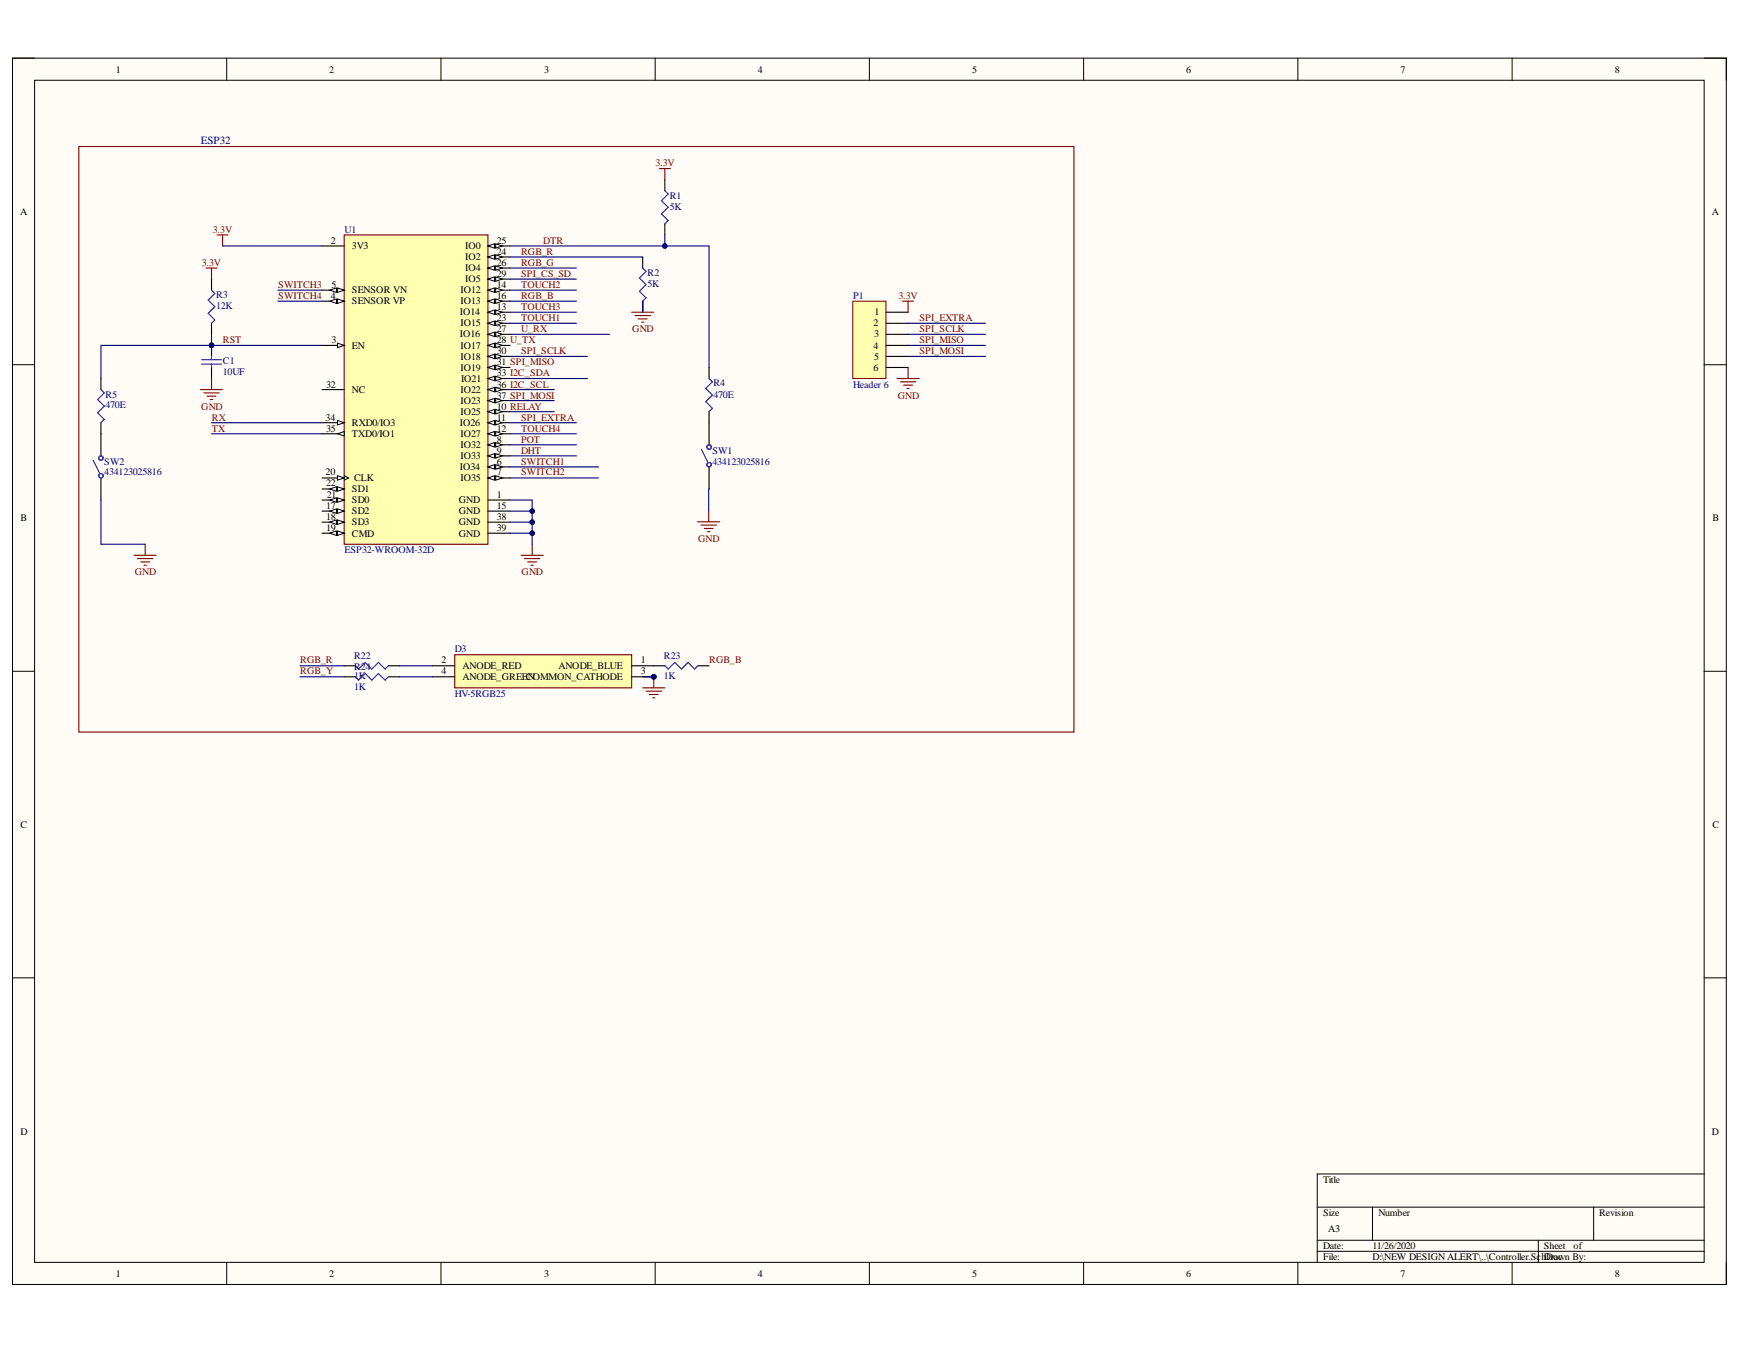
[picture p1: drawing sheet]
<svg xmlns="http://www.w3.org/2000/svg" width="279mm" height="216mm" viewBox="0 0 279 216" stroke-linecap="round" stroke-linejoin="round" font-family="sans-serif">
<defs><g id="words">
<text font-size="1.8" fill="#000080" x="32.2" y="23.2">ESP32</text>
<g font-size="1.6">
<text x="18.6" y="11.7">1</text>
<text x="52.8" y="11.7">2</text>
<text x="87.3" y="11.7">3</text>
<text x="121.6" y="11.7">4</text>
<text x="156" y="11.7">5</text>
<text x="190.3" y="11.7">6</text>
<text x="224.8" y="11.7">7</text>
<text x="259.2" y="11.7">8</text>
<text x="3.2" y="34.5">A</text>
<text x="274.7" y="34.5">A</text>
<text x="53.1" y="39.1">2</text>
<text x="56.5" y="40">3V3</text>
<text x="74.7" y="40">IO0</text>
<text x="74.7" y="41.8">IO2</text>
<text x="79.7" y="39.1">25</text>
<text x="79.7" y="40.9">24</text>
<text x="53.2" y="46.2">5</text>
<text x="56.5" y="47.1">SENSOR VN</text>
<text x="73.9" y="47.1">IO12</text>
<text x="74.7" y="43.5">IO4</text>
<text x="74.7" y="45.3">IO5</text>
<text x="79.7" y="42.7">26</text>
<text x="79.7" y="44.5">29</text>
<text x="79.7" y="46.2">14</text>
<text x="53.1" y="48">4</text>
<text x="56.5" y="48.9">SENSOR VP</text>
<text x="73.8" y="50.6">IO14</text>
<text x="73.9" y="48.9">IO13</text>
<text x="73.9" y="52.4">IO15</text>
<text x="79.7" y="48">16</text>
<text x="79.7" y="49.8">13</text>
<text x="79.7" y="51.6">23</text>
<text x="79.7" y="53.3">27</text>
<text x="140.2" y="52.4">2</text>
<text x="140.4" y="50.6">1</text>
<text x="53.2" y="55.1">3</text>
<text x="56.5" y="56">EN</text>
<text x="73.8" y="54.2">IO16</text>
<text x="73.9" y="56">IO17</text>
<text x="73.9" y="57.7">IO18</text>
<text x="73.9" y="59.5">IO19</text>
<text x="79.7" y="55.1">28 U_TX</text>
<text x="79.7" y="56.9">30</text>
<text x="79.7" y="58.7">31 SPI_MISO</text>
<text x="140.2" y="56">4</text>
<text x="140.2" y="59.5">6</text>
<text x="140.3" y="54.2">3</text>
<text x="140.3" y="57.7">5</text>
<text x="52.3" y="62.2">32</text>
<text x="56.5" y="63">NC</text>
<text x="73.9" y="63">IO22</text>
<text x="73.9" y="64.8">IO23</text>
<text x="74" y="61.3">IO21</text>
<text x="79.7" y="60.4">33 I2C_SDA</text>
<text x="79.7" y="62.2">36 I2C_SCL</text>
<text x="79.7" y="64">37 SPI_MOSI</text>
<text x="79.7" y="65.8">10 RELAY</text>
<text x="52.3" y="67.5">34</text>
<text x="52.3" y="69.3">35</text>
<text x="56.5" y="68.4">RXD0/IO3</text>
<text x="56.5" y="70.1">TXD0/IO1</text>
<text x="73.8" y="68.4">IO26</text>
<text x="73.9" y="66.6">IO25</text>
<text x="73.9" y="70.1">IO27</text>
<text x="73.9" y="71.9">IO32</text>
<text x="79.7" y="67.5">11</text>
<text x="79.7" y="69.3">12</text>
<text x="79.7" y="71.1">8</text>
<text x="52.3" y="76.3">20</text>
<text x="56.8" y="77.2">CLK</text>
<text x="73.8" y="75.5">IO34</text>
<text x="73.9" y="73.7">IO33</text>
<text x="73.9" y="77.2">IO35</text>
<text x="79.7" y="72.9">9</text>
<text x="79.7" y="74.6">6</text>
<text x="79.7" y="76.3">7</text>
<text x="3.3" y="83.7">B</text>
<text x="52.3" y="78.1">22</text>
<text x="52.3" y="81.6">17</text>
<text x="52.3" y="83.4">18</text>
<text x="52.4" y="79.9">21</text>
<text x="56.5" y="79">SD1</text>
<text x="56.5" y="80.8">SD0</text>
<text x="56.5" y="82.6">SD2</text>
<text x="73.6" y="80.8">GND</text>
<text x="73.6" y="82.6">GND</text>
<text x="79.7" y="79.9">1</text>
<text x="79.7" y="81.6">15</text>
<text x="79.7" y="83.4">38</text>
<text x="274.8" y="83.7">B</text>
<text x="52.3" y="85.2">19</text>
<text x="56.5" y="86.1">CMD</text>
<text x="56.5" y="84.3">SD3</text>
<text x="73.6" y="84.3">GND</text>
<text x="73.6" y="86.1">GND</text>
<text x="79.7" y="85.2">39</text>
<text x="70.9" y="106.5">2</text>
<text x="74.2" y="107.4">ANODE_RED</text>
<text x="89.6" y="107.4">ANODE_BLUE</text>
<text x="102.8" y="106.5">1</text>
<text x="70.9" y="108.3">4</text>
<text x="74.2" y="109.2">ANODE_GREECOMMON_CATHODE</text>
<text x="84.7" y="109.2">N</text>
<text x="102.8" y="108.3">3</text>
<text x="3.3" y="132.9">C</text>
<text x="274.8" y="132.9">C</text>
<text x="3.3" y="182.1">D</text>
<text x="274.7" y="182.1">D</text>
<text x="212.3" y="189.9">Title</text>
<text x="212.3" y="195.1">Size</text>
<text x="213.2" y="197.8">A3</text>
<text x="221.2" y="195.1">Number</text>
<text x="256.6" y="195.1">Revision</text>
<text x="212.3" y="200.5">Date:</text>
<text x="212.3" y="202.2">File:</text>
<text x="220.3" y="200.5">11/26/2020</text>
<text x="220.3" y="202.2">D:\NEW DESIGN ALERT\..\Controller.Sc</text>
<text x="247.4" y="202.2">hDrac</text>
<text x="247.8" y="200.5">Sheet</text>
<text x="248.1" y="202.2">Down By:</text>
<text x="252.5" y="200.5">of</text>
<text x="18.6" y="204.9">1</text>
<text x="52.8" y="204.9">2</text>
<text x="87.3" y="204.9">3</text>
<text x="121.6" y="204.9">4</text>
<text x="156" y="204.9">5</text>
<text x="190.3" y="204.9">6</text>
<text x="224.8" y="204.9">7</text>
<text x="259.2" y="204.9">8</text>
</g>
<g font-size="1.6" fill="#800000">
<text x="105.2" y="26.7">3.3V</text>
<text x="34.2" y="37.4">3.3V</text>
<text x="83.6" y="40.9">RGB_R</text>
<text x="87.2" y="39.1">DTR</text>
<text x="32.4" y="42.7">3.3V</text>
<text x="44.6" y="46.2">SWITCH3</text>
<text x="83.6" y="46.2">TOUCH2</text>
<text x="83.6" y="44.5">SPI_CS_SD</text>
<text x="83.6" y="42.7">RGB_G</text>
<text x="44.6" y="48">SWITCH4</text>
<text x="83.6" y="53.3">U_RX</text>
<text x="83.6" y="48">RGB_B</text>
<text x="83.6" y="49.8">TOUCH3</text>
<text x="83.6" y="51.6">TOUCH1</text>
<text x="101.5" y="53.3">GND</text>
<text x="144.2" y="48">3.3V</text>
<text x="147.6" y="53.3">SPI_SCLK</text>
<text x="147.6" y="51.6">SPI_EXTRA</text>
<text x="35.8" y="55.1">RST</text>
<text x="83.6" y="56.9">SPI_SCLK</text>
<text x="147.6" y="55.1">SPI_MISO</text>
<text x="147.6" y="56.9">SPI_MOSI</text>
<text x="32.3" y="65.8">GND</text>
<text x="144.1" y="64">GND</text>
<text x="34" y="67.5">RX</text>
<text x="34" y="69.3">TX</text>
<text x="83.6" y="69.3">TOUCH4</text>
<text x="83.6" y="71.1">POT</text>
<text x="83.6" y="67.5">SPI_EXTRA</text>
<text x="83.6" y="74.6">SWITCH1</text>
<text x="83.6" y="76.3">SWITCH2</text>
<text x="83.6" y="72.9">DHT</text>
<text x="112" y="87">GND</text>
<text x="21.6" y="92.3">GND</text>
<text x="83.7" y="92.3">GND</text>
<text x="48.2" y="106.5">RGB_R</text>
<text x="113.8" y="106.5">RGB_B</text>
<text x="48.2" y="108.3">RGB_Y</text>
</g>
<g font-size="1.6" fill="#000080">
<text x="107.5" y="31.9">R1</text>
<text x="107.5" y="33.6">5K</text>
<text x="55.3" y="37.4">U1</text>
<text x="34.7" y="47.8">R3</text>
<text x="103.9" y="44.3">R2</text>
<text x="103.9" y="46.1">5K</text>
<text x="34.7" y="49.6">12K</text>
<text x="136.9" y="48">P1</text>
<text x="35.8" y="58.5">C1</text>
<text x="16.9" y="63.8">R5</text>
<text x="16.9" y="65.5">470E</text>
<text x="35.8" y="60.3">10UF</text>
<text x="114.5" y="62">R4</text>
<text x="114.5" y="63.8">470E</text>
<text x="136.9" y="62.2">Header 6</text>
<text x="16.7" y="74.6">SW2</text>
<text x="16.7" y="76.3">434123025816</text>
<text x="114.3" y="72.9">SW1</text>
<text x="114.3" y="74.6">434123025816</text>
<text x="55.3" y="88.7">ESP32-WROOM-32D</text>
<text x="56.8" y="105.8">R22</text>
<text x="56.8" y="107.6">R24</text>
<text x="73" y="104.7">D3</text>
<text x="106.5" y="105.8">R23</text>
<text x="56.8" y="109">1K</text>
<text x="56.8" y="110.8">1K</text>
<text x="73" y="111.8">HV-5RGB25</text>
<text x="106.5" y="109">1K</text>
</g>
</g></defs>
<path d="M2 9.3h275v196.9h-275z" fill-rule="evenodd" fill="#fffcf8"/>
<path d="M2 9.3h275v196.9h-275z" fill="none" stroke="#000" stroke-width=".16"/>
<path d="M5.5 12.9h268v189.7h-268z" fill-rule="evenodd" fill="#fffcf8"/>
<g fill="none" stroke="#000" stroke-width=".16">
<path d="M2 9.3h3.5M5.5 12.9h268v189.7h-268zM36.4 9.3v3.6M70.8 9.3v3.6M105.1 9.3v3.6M139.5 9.3v3.6M173.9 9.3v3.6M208.3 9.3v3.6M242.7 9.3v3.6M273.5 9.3h3.5v3.6M2 58.5h3.5M273.5 58.5h3.5"/>
<path d="M2 107.8h3.5M273.5 107.8h3.5M2 157h3.5M273.5 157h3.5M211.4 193.8h62.1M211.4 199.1h62.1M220.3 193.8v5.3M246.9 199.1v3.5M255.8 193.8v5.3M273.5 188.4h-62.1v14.2M36.4 202.6v3.6M70.8 202.6v3.6"/>
<path d="M105.1 202.6v3.6M139.5 202.6v3.6M173.9 202.6v3.6M208.3 202.6v3.6M211.4 200.9h62.1M242.7 202.6v3.6M277 202.6v3.6"/>
</g>
<path d="M55.2 37.7h23.1v49.7h-23.1z" fill-rule="evenodd" fill="#ffffb0"/>
<path d="M55.2 37.7h23.1v49.7h-23.1z" fill="none" stroke="#800000" stroke-width=".18"/>
<path d="M51.7 39.5h3.5M51.7 46.6h3.5" fill="none" stroke="#000" stroke-width=".18"/>
<path d="M54.2 46.2l1 .4-1 .3z" fill="#f8fcff"/>
<path d="M54.2 46.2l1 .4-1 .3z" fill="none" stroke="#000" stroke-width=".16"/>
<path d="M52.9 46.6l1.1-.4v.7z" fill="#f8fcff"/>
<path d="M52.9 46.6l1.1-.4v.7z" fill="none" stroke="#000" stroke-width=".16"/>
<path d="M51.7 48.3h3.5" fill="none" stroke="#000" stroke-width=".18"/>
<path d="M54.2 48l1 .3-1 .4z" fill="#f8fcff"/>
<path d="M54.2 48l1 .3-1 .4z" fill="none" stroke="#000" stroke-width=".16"/>
<path d="M52.9 48.3l1.1-.3v.7z" fill="#f8fcff"/>
<path d="M52.9 48.3l1.1-.3v.7z" fill="none" stroke="#000" stroke-width=".16"/>
<path d="M78.3 39.5h3.6" fill="none" stroke="#000" stroke-width=".18"/>
<path d="M78.3 39.5l1.1-.4v.7z" fill="#f8fcff"/>
<path d="M78.3 39.5l1.1-.4v.7z" fill="none" stroke="#000" stroke-width=".16"/>
<path d="M79.5 39.1l1.1 .4-1.1 .3z" fill="#f8fcff"/>
<path d="M79.5 39.1l1.1 .4-1.1 .3z" fill="none" stroke="#000" stroke-width=".16"/>
<path d="M78.3 41.3h3.6" fill="none" stroke="#000" stroke-width=".18"/>
<path d="M78.3 41.3l1.1-.4v.7z" fill="#f8fcff"/>
<path d="M78.3 41.3l1.1-.4v.7z" fill="none" stroke="#000" stroke-width=".16"/>
<path d="M79.5 40.9l1.1 .4-1.1 .3z" fill="#f8fcff"/>
<path d="M79.5 40.9l1.1 .4-1.1 .3z" fill="none" stroke="#000" stroke-width=".16"/>
<path d="M78.3 43h3.6" fill="none" stroke="#000" stroke-width=".18"/>
<path d="M78.3 43l1.1-.3v.7z" fill="#f8fcff"/>
<path d="M78.3 43l1.1-.3v.7z" fill="none" stroke="#000" stroke-width=".16"/>
<path d="M79.5 42.7l1.1 .3-1.1 .4z" fill="#f8fcff"/>
<path d="M79.5 42.7l1.1 .3-1.1 .4z" fill="none" stroke="#000" stroke-width=".16"/>
<path d="M78.3 44.8h3.6" fill="none" stroke="#000" stroke-width=".18"/>
<path d="M78.3 44.8l1.1-.4v.8z" fill="#f8fcff"/>
<path d="M78.3 44.8l1.1-.4v.8z" fill="none" stroke="#000" stroke-width=".16"/>
<path d="M79.5 44.4l1.1 .4-1.1 .4z" fill="#f8fcff"/>
<path d="M79.5 44.4l1.1 .4-1.1 .4z" fill="none" stroke="#000" stroke-width=".16"/>
<path d="M78.3 46.6h3.6" fill="none" stroke="#000" stroke-width=".18"/>
<path d="M78.3 46.6l1.1-.4v.7z" fill="#f8fcff"/>
<path d="M78.3 46.6l1.1-.4v.7z" fill="none" stroke="#000" stroke-width=".16"/>
<path d="M79.5 46.2l1.1 .4-1.1 .3z" fill="#f8fcff"/>
<path d="M79.5 46.2l1.1 .4-1.1 .3z" fill="none" stroke="#000" stroke-width=".16"/>
<path d="M78.3 48.3h3.6" fill="none" stroke="#000" stroke-width=".18"/>
<path d="M78.3 48.3l1.1-.3v.7z" fill="#f8fcff"/>
<path d="M78.3 48.3l1.1-.3v.7z" fill="none" stroke="#000" stroke-width=".16"/>
<path d="M79.5 48l1.1 .3-1.1 .4z" fill="#f8fcff"/>
<path d="M79.5 48l1.1 .3-1.1 .4z" fill="none" stroke="#000" stroke-width=".16"/>
<path d="M78.3 50.1h3.6" fill="none" stroke="#000" stroke-width=".18"/>
<path d="M78.3 50.1l1.1-.3v.7z" fill="#f8fcff"/>
<path d="M78.3 50.1l1.1-.3v.7z" fill="none" stroke="#000" stroke-width=".16"/>
<path d="M79.5 49.8l1.1 .3-1.1 .4z" fill="#f8fcff"/>
<path d="M79.5 49.8l1.1 .3-1.1 .4z" fill="none" stroke="#000" stroke-width=".16"/>
<path d="M78.3 51.9h3.6" fill="none" stroke="#000" stroke-width=".18"/>
<path d="M78.3 51.9l1.1-.4v.7z" fill="#f8fcff"/>
<path d="M78.3 51.9l1.1-.4v.7z" fill="none" stroke="#000" stroke-width=".16"/>
<path d="M79.5 51.5l1.1 .4-1.1 .3z" fill="#f8fcff"/>
<path d="M79.5 51.5l1.1 .4-1.1 .3z" fill="none" stroke="#000" stroke-width=".16"/>
<path d="M78.3 53.7h3.6" fill="none" stroke="#000" stroke-width=".18"/>
<path d="M78.3 53.7l1.1-.4v.7z" fill="#f8fcff"/>
<path d="M78.3 53.7l1.1-.4v.7z" fill="none" stroke="#000" stroke-width=".16"/>
<path d="M79.5 53.3l1.1 .4-1.1 .3z" fill="#f8fcff"/>
<path d="M79.5 53.3l1.1 .4-1.1 .3z" fill="none" stroke="#000" stroke-width=".16"/>
<path d="M78.3 55.4h3.6" fill="none" stroke="#000" stroke-width=".18"/>
<path d="M78.3 55.4l1.1-.3v.7z" fill="#f8fcff"/>
<path d="M78.3 55.4l1.1-.3v.7z" fill="none" stroke="#000" stroke-width=".16"/>
<path d="M79.5 55.1l1.1 .3-1.1 .4z" fill="#f8fcff"/>
<path d="M79.5 55.1l1.1 .3-1.1 .4z" fill="none" stroke="#000" stroke-width=".16"/>
<path d="M78.3 57.2h3.6" fill="none" stroke="#000" stroke-width=".18"/>
<path d="M78.3 57.2l1.1-.3v.7z" fill="#f8fcff"/>
<path d="M78.3 57.2l1.1-.3v.7z" fill="none" stroke="#000" stroke-width=".16"/>
<path d="M79.5 56.9l1.1 .3-1.1 .4z" fill="#f8fcff"/>
<path d="M79.5 56.9l1.1 .3-1.1 .4z" fill="none" stroke="#000" stroke-width=".16"/>
<path d="M78.3 59h3.6" fill="none" stroke="#000" stroke-width=".18"/>
<path d="M78.3 59l1.1-.4v.7z" fill="#f8fcff"/>
<path d="M78.3 59l1.1-.4v.7z" fill="none" stroke="#000" stroke-width=".16"/>
<path d="M79.5 58.6l1.1 .4-1.1 .3z" fill="#f8fcff"/>
<path d="M79.5 58.6l1.1 .4-1.1 .3z" fill="none" stroke="#000" stroke-width=".16"/>
<path d="M78.3 60.8h3.6" fill="none" stroke="#000" stroke-width=".18"/>
<path d="M78.3 60.8l1.1-.4v.7z" fill="#f8fcff"/>
<path d="M78.3 60.8l1.1-.4v.7z" fill="none" stroke="#000" stroke-width=".16"/>
<path d="M79.5 60.4l1.1 .4-1.1 .3z" fill="#f8fcff"/>
<path d="M79.5 60.4l1.1 .4-1.1 .3z" fill="none" stroke="#000" stroke-width=".16"/>
<path d="M78.3 62.5h3.6" fill="none" stroke="#000" stroke-width=".18"/>
<path d="M78.3 62.5l1.1-.3v.7z" fill="#f8fcff"/>
<path d="M78.3 62.5l1.1-.3v.7z" fill="none" stroke="#000" stroke-width=".16"/>
<path d="M79.5 62.2l1.1 .3-1.1 .4z" fill="#f8fcff"/>
<path d="M79.5 62.2l1.1 .3-1.1 .4z" fill="none" stroke="#000" stroke-width=".16"/>
<path d="M78.3 64.3h3.6" fill="none" stroke="#000" stroke-width=".18"/>
<path d="M78.3 64.3l1.1-.3v.7z" fill="#f8fcff"/>
<path d="M78.3 64.3l1.1-.3v.7z" fill="none" stroke="#000" stroke-width=".16"/>
<path d="M79.5 64l1.1 .3-1.1 .4z" fill="#f8fcff"/>
<path d="M79.5 64l1.1 .3-1.1 .4z" fill="none" stroke="#000" stroke-width=".16"/>
<path d="M78.3 66.1h3.6" fill="none" stroke="#000" stroke-width=".18"/>
<path d="M78.3 66.1l1.1-.4v.7z" fill="#f8fcff"/>
<path d="M78.3 66.1l1.1-.4v.7z" fill="none" stroke="#000" stroke-width=".16"/>
<path d="M79.5 65.7l1.1 .4-1.1 .3z" fill="#f8fcff"/>
<path d="M79.5 65.7l1.1 .4-1.1 .3z" fill="none" stroke="#000" stroke-width=".16"/>
<path d="M78.3 67.9h3.6" fill="none" stroke="#000" stroke-width=".18"/>
<path d="M78.3 67.9l1.1-.4v.7z" fill="#f8fcff"/>
<path d="M78.3 67.9l1.1-.4v.7z" fill="none" stroke="#000" stroke-width=".16"/>
<path d="M79.5 67.5l1.1 .4-1.1 .3z" fill="#f8fcff"/>
<path d="M79.5 67.5l1.1 .4-1.1 .3z" fill="none" stroke="#000" stroke-width=".16"/>
<path d="M78.3 69.6h3.6" fill="none" stroke="#000" stroke-width=".18"/>
<path d="M78.3 69.6l1.1-.3v.7z" fill="#f8fcff"/>
<path d="M78.3 69.6l1.1-.3v.7z" fill="none" stroke="#000" stroke-width=".16"/>
<path d="M79.5 69.3l1.1 .3-1.1 .4z" fill="#f8fcff"/>
<path d="M79.5 69.3l1.1 .3-1.1 .4z" fill="none" stroke="#000" stroke-width=".16"/>
<path d="M78.3 71.4h3.6" fill="none" stroke="#000" stroke-width=".18"/>
<path d="M78.3 71.4l1.1-.4v.8z" fill="#f8fcff"/>
<path d="M78.3 71.4l1.1-.4v.8z" fill="none" stroke="#000" stroke-width=".16"/>
<path d="M79.5 71l1.1 .4-1.1 .4z" fill="#f8fcff"/>
<path d="M79.5 71l1.1 .4-1.1 .4z" fill="none" stroke="#000" stroke-width=".16"/>
<path d="M78.3 73.2h3.6" fill="none" stroke="#000" stroke-width=".18"/>
<path d="M78.3 73.2l1.1-.4v.7z" fill="#f8fcff"/>
<path d="M78.3 73.2l1.1-.4v.7z" fill="none" stroke="#000" stroke-width=".16"/>
<path d="M79.5 72.8l1.1 .4-1.1 .3z" fill="#f8fcff"/>
<path d="M79.5 72.8l1.1 .4-1.1 .3z" fill="none" stroke="#000" stroke-width=".16"/>
<path d="M78.3 74.9h3.6" fill="none" stroke="#000" stroke-width=".18"/>
<path d="M78.3 74.9l1.1-.3v.7z" fill="#f8fcff"/>
<path d="M78.3 74.9l1.1-.3v.7z" fill="none" stroke="#000" stroke-width=".16"/>
<path d="M79.5 74.6l1.1 .3-1.1 .4z" fill="#f8fcff"/>
<path d="M79.5 74.6l1.1 .3-1.1 .4z" fill="none" stroke="#000" stroke-width=".16"/>
<path d="M78.3 76.7h3.6" fill="none" stroke="#000" stroke-width=".18"/>
<path d="M78.3 76.7l1.1-.3v.7z" fill="#f8fcff"/>
<path d="M78.3 76.7l1.1-.3v.7z" fill="none" stroke="#000" stroke-width=".16"/>
<path d="M79.5 76.4l1.1 .3-1.1 .4z" fill="#f8fcff"/>
<path d="M79.5 76.4l1.1 .3-1.1 .4z" fill="none" stroke="#000" stroke-width=".16"/>
<path d="M51.7 55.4h3.5" fill="none" stroke="#000" stroke-width=".18"/>
<path d="M54.2 55.1l1 .3-1 .4z" fill="#f8fcff"/>
<path d="M54.2 55.1l1 .3-1 .4z" fill="none" stroke="#000" stroke-width=".16"/>
<path d="M51.7 62.5h3.5M51.7 67.9h3.5" fill="none" stroke="#000" stroke-width=".18"/>
<path d="M54.2 67.5l1 .4-1 .3z" fill="#f8fcff"/>
<path d="M54.2 67.5l1 .4-1 .3z" fill="none" stroke="#000" stroke-width=".16"/>
<path d="M51.7 76.7h3.5" fill="none" stroke="#000" stroke-width=".18"/>
<path d="M54.2 76.4l1 .3-1 .4z" fill="#f8fcff"/>
<path d="M54.2 76.4l1 .3-1 .4zM55.2 76.4l.7 .3-.7 .4" fill="none" stroke="#000" stroke-width=".16"/>
<path d="M51.7 85.6h3.5" fill="none" stroke="#000" stroke-width=".18"/>
<path d="M54.2 85.2l1 .4-1 .3z" fill="#f8fcff"/>
<path d="M54.2 85.2l1 .4-1 .3z" fill="none" stroke="#000" stroke-width=".16"/>
<path d="M52.9 85.6l1.1-.4v.7z" fill="#f8fcff"/>
<path d="M52.9 85.6l1.1-.4v.7z" fill="none" stroke="#000" stroke-width=".16"/>
<path d="M51.7 78.5h3.5" fill="none" stroke="#000" stroke-width=".18"/>
<path d="M54.2 78.1l1 .4-1 .4z" fill="#f8fcff"/>
<path d="M54.2 78.1l1 .4-1 .4z" fill="none" stroke="#000" stroke-width=".16"/>
<path d="M52.9 78.5l1.1-.4v.8z" fill="#f8fcff"/>
<path d="M52.9 78.5l1.1-.4v.8z" fill="none" stroke="#000" stroke-width=".16"/>
<path d="M51.7 80.3h3.5" fill="none" stroke="#000" stroke-width=".18"/>
<path d="M54.2 79.9l1 .4-1 .3z" fill="#f8fcff"/>
<path d="M54.2 79.9l1 .4-1 .3z" fill="none" stroke="#000" stroke-width=".16"/>
<path d="M52.9 80.3l1.1-.4v.7z" fill="#f8fcff"/>
<path d="M52.9 80.3l1.1-.4v.7z" fill="none" stroke="#000" stroke-width=".16"/>
<path d="M51.7 82h3.5" fill="none" stroke="#000" stroke-width=".18"/>
<path d="M54.2 81.7l1 .3-1 .4z" fill="#f8fcff"/>
<path d="M54.2 81.7l1 .3-1 .4z" fill="none" stroke="#000" stroke-width=".16"/>
<path d="M52.9 82l1.1-.3v.7z" fill="#f8fcff"/>
<path d="M52.9 82l1.1-.3v.7z" fill="none" stroke="#000" stroke-width=".16"/>
<path d="M51.7 83.8h3.5" fill="none" stroke="#000" stroke-width=".18"/>
<path d="M54.2 83.5l1 .3-1 .4z" fill="#f8fcff"/>
<path d="M54.2 83.5l1 .3-1 .4z" fill="none" stroke="#000" stroke-width=".16"/>
<path d="M52.9 83.8l1.1-.3v.7z" fill="#f8fcff"/>
<path d="M52.9 83.8l1.1-.3v.7z" fill="none" stroke="#000" stroke-width=".16"/>
<path d="M51.7 69.6h3.5" fill="none" stroke="#000" stroke-width=".18"/>
<path d="M54.2 69.6l1-.3v.7z" fill="#f8fcff"/>
<path d="M54.2 69.6l1-.3v.7z" fill="none" stroke="#000" stroke-width=".16"/>
<path d="M106.7 28.8v1.8M106.7 35.9v1.8M33.9 44.8v1.8M33.9 51.9v1.8M103.1 41.3v1.7M103.1 48.3v1.8M78.3 80.3h3.6M78.3 82h3.6M78.3 83.8h3.6M78.3 85.6h3.6" fill="none" stroke="#000" stroke-width=".18"/>
<g fill="none" stroke="#800000" stroke-width=".18">
<path d="M12.7 23.5h159.6v94h-159.6zM34.8 37.7h1.8M35.7 37.7v1.8M105.8 27.1h1.8M106.7 27.1v1.7M33.1 43h1.7M33.9 43v1.8M101.4 50.1h3.5M101.9 50.7h2.5M102.4 51.2h1.5M103 51.7h.3M103.1 48.3v1.8"/>
<path d="M83.6 89.1h3.6M84.2 89.7h2.4M84.7 90.2h1.4M85.2 90.7h.4M85.4 87.4v1.7"/>
</g>
<path d="M106.7 30.6l.5 .5-1 1.1 1 1.1-1 1 1 1.1-.5 .5M33.9 46.6l.6 .5-1.1 1.1 1.1 1-1.1 1.1 1.1 1.1-.6 .5M103.1 43l.6 .6-1.1 1 1.1 1.1-1.1 1 1.1 1.1-.6 .5" fill="none" stroke="#00f" stroke-width=".18"/>
<circle cx="33.9" cy="55.4" r=".36" fill="#000080"/>
<circle cx="33.9" cy="55.4" r=".36" fill="none" stroke="#000080" stroke-width=".16"/>
<path d="M33.9 55.4v1.8M33.9 59v1.8" fill="none" stroke="#000" stroke-width=".18"/>
<circle cx="33.9" cy="55.4" r=".36" fill="#000080"/>
<circle cx="33.9" cy="55.4" r=".36" fill="none" stroke="#000080" stroke-width=".16"/>
<g fill="none" stroke="#00f" stroke-width=".18">
<path d="M32.3 57.7h3.2M32.3 58.5h3.2M33.9 57.2v.5M33.9 58.5v.5M15 73.9l1 2.1M16.2 62.5l.5 .6-1 1 1 1.1-1 1.1 1 1-.5 .6M112.6 72.1l1 2.1M113.8 60.8l.5 .5-1 1.1 1 1-1 1.1 1 1-.5 .6M106.7 106.9l.5 .5 1.1-1.1 1.1 1.1 1-1.1 1.1 1.1 .5-.5"/>
<circle cx="16.2" cy="76.4" r=".36"/>
<circle cx="16.2" cy="73.5" r=".35"/>
<circle cx="113.8" cy="71.8" r=".36"/>
<circle cx="113.8" cy="74.6" r=".35"/>
</g>
<g fill="none" stroke="#800000" stroke-width=".18">
<path d="M32.2 62.5h3.5M32.7 63.1h2.5M33.2 63.6h1.5M33.8 64.1h.3M33.9 60.8v1.7M21.5 89.1h3.6M22.1 89.7h2.4M22.6 90.2h1.4M23.1 90.7h.4M23.3 87.4v1.7M112 83.8h3.5M112.5 84.3h2.5"/>
<path d="M113 84.8h1.4M113.6 85.4h.3M113.7 82v1.8"/>
</g>
<path d="M113.8 59v1.8M16.2 60.8v1.7M16.2 67.9v5.3M16.2 76.7v3.6M113.8 66.1v5.3M113.8 74.9v3.6M104.9 106.9h1.8M112 106.9h1.8" fill="none" stroke="#000" stroke-width=".18"/>
<circle cx="104.9" cy="108.6" r=".36" fill="#000080"/>
<circle cx="104.9" cy="108.6" r=".36" fill="none" stroke="#000080" stroke-width=".16"/>
<path d="M73 105.1h28.4v5.3h-28.4z" fill-rule="evenodd" fill="#ffffb0"/>
<path d="M73 105.1h28.4v5.3h-28.4z" fill="none" stroke="#800000" stroke-width=".18"/>
<path d="M69.4 106.9h3.6M101.4 106.9h3.5M101.4 108.6h3.5" fill="none" stroke="#000" stroke-width=".18"/>
<circle cx="104.9" cy="108.6" r=".36" fill="#000080"/>
<circle cx="104.9" cy="108.6" r=".36" fill="none" stroke="#000080" stroke-width=".16"/>
<path d="M69.4 108.6h3.6" fill="none" stroke="#000" stroke-width=".18"/>
<path d="M103.1 110.4h3.6M103.7 110.9h2.5M104.2 111.5h1.4M104.7 112h.4M104.9 108.6v1.8" fill="none" stroke="#800000" stroke-width=".18"/>
<circle cx="104.9" cy="108.6" r=".36" fill="#000080"/>
<circle cx="104.9" cy="108.6" r=".36" fill="none" stroke="#000080" stroke-width=".16"/>
<path d="M55.2 106.9h1.8M55.2 108.6h1.8M62.3 106.9h1.8M62.3 108.6h1.8" fill="none" stroke="#000" stroke-width=".18"/>
<path d="M57 106.9l.5 .5 1.1-1.1 1.1 1.1 1-1.1 1.1 1.1 .5-.5M57 108.6l.5 .6 1.1-1.1 1.1 1.1 1-1.1 1.1 1.1 .5-.6" fill="none" stroke="#00f" stroke-width=".18"/>
<path d="M33.9 55.4h-17.7v5.4M103.1 48.3v1.8M16.2 80.3v7.1h7.1" fill="none" stroke="#000080" stroke-width=".18"/>
<circle cx="33.9" cy="55.4" r=".36" fill="#000080"/>
<circle cx="33.9" cy="55.4" r=".36" fill="none" stroke="#000080" stroke-width=".16"/>
<path d="M33.9 53.7v1.7h17.8M33.9 69.6h17.8M33.9 67.9h17.8" fill="none" stroke="#000080" stroke-width=".18"/>
<circle cx="33.9" cy="55.4" r=".36" fill="#000080"/>
<circle cx="33.9" cy="55.4" r=".36" fill="none" stroke="#000080" stroke-width=".16"/>
<path d="M35.7 39.5h16M44.6 48.3h7.1M44.6 46.6h7.1M81.9 85.6h3.5M48.1 108.6h7.1M48.1 106.9h7.1M64.1 108.6h5.3M64.1 106.9h5.3" fill="none" stroke="#000080" stroke-width=".18"/>
<circle cx="85.4" cy="85.6" r=".36" fill="#000080"/>
<circle cx="85.4" cy="85.6" r=".36" fill="none" stroke="#000080" stroke-width=".16"/>
<path d="M81.9 83.8h3.5" fill="none" stroke="#000080" stroke-width=".18"/>
<circle cx="85.4" cy="83.8" r=".35" fill="#000080"/>
<circle cx="85.4" cy="83.8" r=".35" fill="none" stroke="#000080" stroke-width=".16"/>
<path d="M81.9 82h3.5" fill="none" stroke="#000080" stroke-width=".18"/>
<circle cx="85.4" cy="82" r=".35" fill="#000080"/>
<circle cx="85.4" cy="82" r=".35" fill="none" stroke="#000080" stroke-width=".16"/>
<path d="M81.9 80.3h3.5v7.1" fill="none" stroke="#000080" stroke-width=".18"/>
<circle cx="85.4" cy="82" r=".35" fill="#000080"/>
<circle cx="85.4" cy="82" r=".35" fill="none" stroke="#000080" stroke-width=".16"/>
<circle cx="85.4" cy="83.8" r=".35" fill="#000080"/>
<circle cx="85.4" cy="83.8" r=".35" fill="none" stroke="#000080" stroke-width=".16"/>
<circle cx="85.4" cy="85.6" r=".36" fill="#000080"/>
<circle cx="85.4" cy="85.6" r=".36" fill="none" stroke="#000080" stroke-width=".16"/>
<g fill="none" stroke="#000080" stroke-width=".18">
<path d="M106.7 37.7v1.8h-24.8M81.9 57.2h12.4M81.9 53.7h15.9M81.9 51.9h10.6M81.9 50.1h10.6M81.9 48.3h10.6M81.9 46.6h10.6M81.9 44.8h10.6M81.9 43h10.6M81.9 41.3h21.2M81.9 76.7h14.1M81.9 74.9h14.1"/>
<path d="M81.9 73.2h10.6M81.9 71.4h10.6M81.9 69.6h10.6M81.9 67.9h10.6M81.9 66.1h7M81.9 64.3h7M81.9 62.5h7M81.9 60.8h12.4"/>
</g>
<circle cx="106.7" cy="39.5" r=".35" fill="#000080"/>
<circle cx="106.7" cy="39.5" r=".35" fill="none" stroke="#000080" stroke-width=".16"/>
<path d="M103.1 108.6h1.8" fill="none" stroke="#000080" stroke-width=".18"/>
<circle cx="104.9" cy="108.6" r=".36" fill="#000080"/>
<circle cx="104.9" cy="108.6" r=".36" fill="none" stroke="#000080" stroke-width=".16"/>
<path d="M106.7 39.5h7.1v19.5" fill="none" stroke="#000080" stroke-width=".18"/>
<circle cx="106.7" cy="39.5" r=".35" fill="#000080"/>
<circle cx="106.7" cy="39.5" r=".35" fill="none" stroke="#000080" stroke-width=".16"/>
<path d="M145.7 57.2h12.5M145.7 55.4h12.5M145.7 53.7h12.5M145.7 51.9h12.5M113.8 78.5l-.1 3.5" fill="none" stroke="#000080" stroke-width=".18"/>
<path d="M136.9 48.3h5.3v12.5h-5.3z" fill-rule="evenodd" fill="#ffffb0"/>
<path d="M136.9 48.3h5.3v12.5h-5.3z" fill="none" stroke="#800000" stroke-width=".16"/>
<path d="M142.2 50.1h3.5M142.2 51.9h3.5M142.2 53.7h3.5M142.2 55.4h3.5M142.2 57.2h3.5M142.2 59h3.5" fill="none" stroke="#000" stroke-width=".18"/>
<path d="M144.8 48.3h1.8M145.7 48.3v1.8M145.7 59v1.8M144 60.8h3.5M144.5 61.3h2.5M145 61.8h1.4M145.6 62.4h.3" fill="none" stroke="#800000" stroke-width=".18"/>
<use href="#words"/>
</svg>
